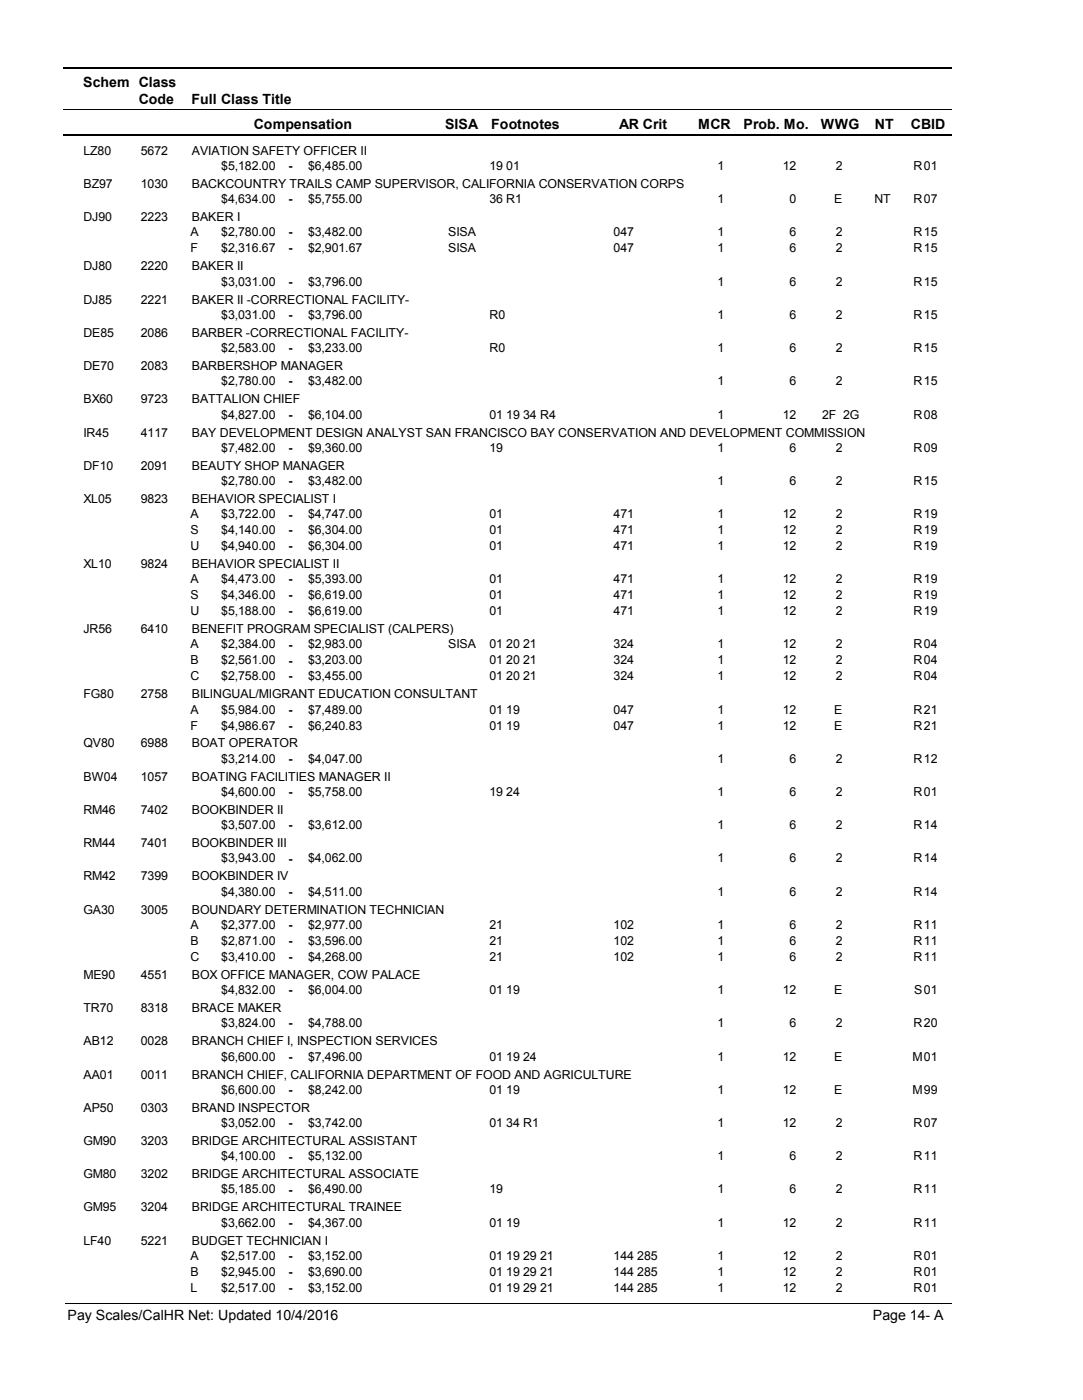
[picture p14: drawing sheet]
<svg xmlns="http://www.w3.org/2000/svg" width="216mm" height="279mm" viewBox="0 0 216 279" stroke-linecap="round" stroke-linejoin="round" font-family="sans-serif">
<defs><g id="words">
<g font-size="2.8">
<text x="16.6" y="17.3">Schem Class</text>
<text x="27.7" y="20.7">Code</text>
<text x="38.2" y="20.7">Full Class Title</text>
<text x="50.6" y="25.7">Compensation</text>
<text x="88.7" y="25.7">SISA</text>
<text x="98" y="25.7">Footnotes</text>
<text x="123.5" y="25.7">AR Crit</text>
<text x="139.2" y="25.7">MCR</text>
<text x="148.3" y="25.7">Prob. Mo.</text>
<text x="163.7" y="25.7">WWG</text>
<text x="174.5" y="25.7">NT</text>
<text x="181.6" y="25.7">CBID</text>
<text x="13.5" y="263.5">Pay Scales/CalHR Net: Updated 10/4/2016</text>
<text x="174.1" y="263.5">Page 14- A</text>
</g>
<g font-size="2.5">
<text x="16.6" y="30.8">LZ80</text>
<text x="28.1" y="30.8">5672</text>
<text x="38.2" y="30.8">AVIATION SAFETY OFFICER II</text>
<text x="44.1" y="33.9">$5,182.00</text>
<text x="57.5" y="33.9">-</text>
<text x="61.4" y="33.9">$6,485.00</text>
<text x="97.6" y="33.9">19 01</text>
<text x="143.1" y="33.9">1</text>
<text x="156.1" y="33.9">12</text>
<text x="166.6" y="33.9">2</text>
<text x="182.2" y="33.9">R</text>
<text x="184.2" y="33.9">01</text>
<text x="16.6" y="37.5">BZ97</text>
<text x="28.1" y="37.5">1030</text>
<text x="38.2" y="37.5">BACKCOUNTRY TRAILS CAMP SUPERVISOR, CALIFORNIA CONSERVATION CORPS</text>
<text x="44.1" y="40.6">$4,634.00</text>
<text x="57.5" y="40.6">-</text>
<text x="61.4" y="40.6">$5,755.00</text>
<text x="97.6" y="40.6">36 R1</text>
<text x="143.1" y="40.6">1</text>
<text x="157.5" y="40.6">0</text>
<text x="166.3" y="40.6">E</text>
<text x="174.4" y="40.6">NT</text>
<text x="182.2" y="40.6">R</text>
<text x="184.2" y="40.6">07</text>
<text x="16.6" y="44.1">DJ90</text>
<text x="28.1" y="44.1">2223</text>
<text x="38" y="47.2">A</text>
<text x="38.2" y="44.1">BAKER I</text>
<text x="44.1" y="47.2">$2,780.00</text>
<text x="57.5" y="47.2">-</text>
<text x="61.4" y="47.2">$3,482.00</text>
<text x="89.4" y="47.2">SISA</text>
<text x="122.4" y="47.2">047</text>
<text x="143.1" y="47.2">1</text>
<text x="157.5" y="47.2">6</text>
<text x="166.6" y="47.2">2</text>
<text x="182.2" y="47.2">R</text>
<text x="184.2" y="47.2">15</text>
<text x="16.6" y="53.9">DJ80</text>
<text x="28.1" y="53.9">2220</text>
<text x="38" y="50.3">F</text>
<text x="38.2" y="53.9">BAKER II</text>
<text x="44.1" y="50.3">$2,316.67</text>
<text x="57.5" y="50.4">-</text>
<text x="61.4" y="50.3">$2,901.67</text>
<text x="89.4" y="50.3">SISA</text>
<text x="122.4" y="50.3">047</text>
<text x="143.1" y="50.3">1</text>
<text x="157.5" y="50.3">6</text>
<text x="166.6" y="50.3">2</text>
<text x="182.2" y="50.3">R</text>
<text x="184.2" y="50.3">15</text>
<text x="44.1" y="57">$3,031.00</text>
<text x="57.5" y="57">-</text>
<text x="61.4" y="57">$3,796.00</text>
<text x="143.1" y="57">1</text>
<text x="157.5" y="57">6</text>
<text x="166.6" y="57">2</text>
<text x="182.2" y="57">R</text>
<text x="184.2" y="57">15</text>
<text x="16.6" y="60.6">DJ85</text>
<text x="28.1" y="60.6">2221</text>
<text x="38.2" y="60.6">BAKER II -CORRECTIONAL FACILITY-</text>
<text x="44.1" y="63.6">$3,031.00</text>
<text x="57.5" y="63.7">-</text>
<text x="61.4" y="63.6">$3,796.00</text>
<text x="97.6" y="63.6">R0</text>
<text x="143.1" y="63.6">1</text>
<text x="157.5" y="63.6">6</text>
<text x="166.6" y="63.6">2</text>
<text x="182.2" y="63.6">R</text>
<text x="184.2" y="63.6">15</text>
<text x="16.6" y="67.2">DE85</text>
<text x="28.1" y="67.2">2086</text>
<text x="38.2" y="67.2">BARBER -CORRECTIONAL FACILITY-</text>
<text x="44.1" y="70.2">$2,583.00</text>
<text x="57.5" y="70.3">-</text>
<text x="61.4" y="70.2">$3,233.00</text>
<text x="97.6" y="70.2">R0</text>
<text x="143.1" y="70.2">1</text>
<text x="157.5" y="70.2">6</text>
<text x="166.6" y="70.2">2</text>
<text x="182.2" y="70.2">R</text>
<text x="184.2" y="70.2">15</text>
<text x="16.6" y="73.8">DE70</text>
<text x="28.1" y="73.8">2083</text>
<text x="38.2" y="73.8">BARBERSHOP MANAGER</text>
<text x="44.1" y="76.9">$2,780.00</text>
<text x="57.5" y="76.9">-</text>
<text x="61.4" y="76.9">$3,482.00</text>
<text x="143.1" y="76.9">1</text>
<text x="157.5" y="76.9">6</text>
<text x="166.6" y="76.9">2</text>
<text x="182.2" y="76.9">R</text>
<text x="184.2" y="76.9">15</text>
<text x="16.6" y="80.5">BX60</text>
<text x="28.1" y="80.5">9723</text>
<text x="38.2" y="80.5">BATTALION CHIEF</text>
<text x="44.1" y="83.6">$4,827.00</text>
<text x="57.5" y="83.6">-</text>
<text x="61.4" y="83.6">$6,104.00</text>
<text x="97.6" y="83.6">01 19 34 R4</text>
<text x="143.1" y="83.6">1</text>
<text x="156.1" y="83.6">12</text>
<text x="163.9" y="83.6">2F 2G</text>
<text x="182.2" y="83.6">R</text>
<text x="184.2" y="83.6">08</text>
<text x="16.6" y="87.1">IR45</text>
<text x="28.1" y="87.1">4117</text>
<text x="38.2" y="87.1">BAY DEVELOPMENT DESIGN ANALYST SAN FRANCISCO BAY CONSERVATION AND DEVELOPMENT COMMISSION</text>
<text x="16.6" y="93.7">DF10</text>
<text x="28.1" y="93.7">2091</text>
<text x="38.2" y="93.7">BEAUTY SHOP MANAGER</text>
<text x="44.1" y="90.2">$7,482.00</text>
<text x="57.5" y="90.2">-</text>
<text x="61.4" y="90.2">$9,360.00</text>
<text x="97.6" y="90.2">19</text>
<text x="143.1" y="90.2">1</text>
<text x="157.5" y="90.2">6</text>
<text x="166.6" y="90.2">2</text>
<text x="182.2" y="90.2">R</text>
<text x="184.2" y="90.2">09</text>
<text x="16.6" y="100.4">XL05</text>
<text x="28.1" y="100.4">9823</text>
<text x="38.2" y="100.4">BEHAVIOR SPECIALIST I</text>
<text x="44.1" y="96.8">$2,780.00</text>
<text x="57.5" y="96.8">-</text>
<text x="61.4" y="96.8">$3,482.00</text>
<text x="143.1" y="96.8">1</text>
<text x="157.5" y="96.8">6</text>
<text x="166.6" y="96.8">2</text>
<text x="182.2" y="96.8">R</text>
<text x="184.2" y="96.8">15</text>
<text x="38" y="103.5">A</text>
<text x="38" y="106.6">S</text>
<text x="44.1" y="103.5">$3,722.00</text>
<text x="44.1" y="106.6">$4,140.00</text>
<text x="57.5" y="103.5">-</text>
<text x="57.5" y="106.7">-</text>
<text x="61.4" y="103.5">$4,747.00</text>
<text x="61.4" y="106.6">$6,304.00</text>
<text x="97.6" y="103.5">01</text>
<text x="97.6" y="106.6">01</text>
<text x="122.4" y="103.5">471</text>
<text x="122.4" y="106.6">471</text>
<text x="143.1" y="103.5">1</text>
<text x="143.1" y="106.6">1</text>
<text x="156.1" y="103.5">12</text>
<text x="156.1" y="106.6">12</text>
<text x="166.6" y="103.5">2</text>
<text x="166.6" y="106.6">2</text>
<text x="182.2" y="103.5">R</text>
<text x="182.2" y="106.6">R</text>
<text x="184.2" y="103.5">19</text>
<text x="184.2" y="106.6">19</text>
<text x="16.6" y="113.4">XL10</text>
<text x="28.1" y="113.4">9824</text>
<text x="38" y="109.8">U</text>
<text x="38.2" y="113.4">BEHAVIOR SPECIALIST II</text>
<text x="44.1" y="109.8">$4,940.00</text>
<text x="57.5" y="109.8">-</text>
<text x="61.4" y="109.8">$6,304.00</text>
<text x="97.6" y="109.8">01</text>
<text x="122.4" y="109.8">471</text>
<text x="143.1" y="109.8">1</text>
<text x="156.1" y="109.8">12</text>
<text x="166.6" y="109.8">2</text>
<text x="182.2" y="109.8">R</text>
<text x="184.2" y="109.8">19</text>
<text x="38" y="116.4">A</text>
<text x="38" y="119.6">S</text>
<text x="44.1" y="116.4">$4,473.00</text>
<text x="44.1" y="119.6">$4,346.00</text>
<text x="57.5" y="116.5">-</text>
<text x="57.5" y="119.6">-</text>
<text x="61.4" y="116.4">$5,393.00</text>
<text x="61.4" y="119.6">$6,619.00</text>
<text x="97.6" y="116.4">01</text>
<text x="97.6" y="119.6">01</text>
<text x="122.4" y="116.4">471</text>
<text x="122.4" y="119.6">471</text>
<text x="143.1" y="116.4">1</text>
<text x="143.1" y="119.6">1</text>
<text x="156.1" y="116.4">12</text>
<text x="156.1" y="119.6">12</text>
<text x="166.6" y="116.4">2</text>
<text x="166.6" y="119.6">2</text>
<text x="182.2" y="116.4">R</text>
<text x="182.2" y="119.6">R</text>
<text x="184.2" y="116.4">19</text>
<text x="184.2" y="119.6">19</text>
<text x="38" y="122.8">U</text>
<text x="44.1" y="122.8">$5,188.00</text>
<text x="57.5" y="122.8">-</text>
<text x="61.4" y="122.8">$6,619.00</text>
<text x="97.6" y="122.8">01</text>
<text x="122.4" y="122.8">471</text>
<text x="143.1" y="122.8">1</text>
<text x="156.1" y="122.8">12</text>
<text x="166.6" y="122.8">2</text>
<text x="182.2" y="122.8">R</text>
<text x="184.2" y="122.8">19</text>
<text x="16.6" y="126.4">JR56</text>
<text x="28.1" y="126.4">6410</text>
<text x="38" y="129.4">A</text>
<text x="38.2" y="126.4">BENEFIT PROGRAM SPECIALIST (CALPERS)</text>
<text x="44.1" y="129.4">$2,384.00</text>
<text x="57.5" y="129.5">-</text>
<text x="61.4" y="129.4">$2,983.00</text>
<text x="89.4" y="129.4">SISA</text>
<text x="97.6" y="129.4">01 20 21</text>
<text x="122.4" y="129.4">324</text>
<text x="143.1" y="129.4">1</text>
<text x="156.1" y="129.4">12</text>
<text x="166.6" y="129.4">2</text>
<text x="182.2" y="129.4">R</text>
<text x="184.2" y="129.4">04</text>
<text x="38" y="132.6">B</text>
<text x="38" y="135.8">C</text>
<text x="44.1" y="132.6">$2,561.00</text>
<text x="44.1" y="135.8">$2,758.00</text>
<text x="57.5" y="132.6">-</text>
<text x="57.5" y="135.8">-</text>
<text x="61.4" y="132.6">$3,203.00</text>
<text x="61.4" y="135.8">$3,455.00</text>
<text x="97.6" y="132.6">01 20 21</text>
<text x="97.6" y="135.8">01 20 21</text>
<text x="122.4" y="132.6">324</text>
<text x="122.4" y="135.8">324</text>
<text x="143.1" y="132.6">1</text>
<text x="143.1" y="135.8">1</text>
<text x="156.1" y="132.6">12</text>
<text x="156.1" y="135.8">12</text>
<text x="166.6" y="132.6">2</text>
<text x="166.6" y="135.8">2</text>
<text x="182.2" y="132.6">R</text>
<text x="182.2" y="135.8">R</text>
<text x="184.2" y="132.6">04</text>
<text x="184.2" y="135.8">04</text>
<text x="16.6" y="139.4">FG80</text>
<text x="28.1" y="139.4">2758</text>
<text x="38" y="142.4">A</text>
<text x="38.2" y="139.4">BILINGUAL/MIGRANT EDUCATION CONSULTANT</text>
<text x="44.1" y="142.4">$5,984.00</text>
<text x="57.5" y="142.5">-</text>
<text x="61.4" y="142.4">$7,489.00</text>
<text x="97.6" y="142.4">01 19</text>
<text x="122.4" y="142.4">047</text>
<text x="143.1" y="142.4">1</text>
<text x="156.1" y="142.4">12</text>
<text x="166.3" y="142.4">E</text>
<text x="182.2" y="142.4">R</text>
<text x="184.2" y="142.4">21</text>
<text x="16.6" y="149.2">QV80</text>
<text x="28.1" y="149.2">6988</text>
<text x="38" y="145.6">F</text>
<text x="38.2" y="149.2">BOAT OPERATOR</text>
<text x="44.1" y="145.6">$4,986.67</text>
<text x="57.5" y="145.6">-</text>
<text x="61.4" y="145.6">$6,240.83</text>
<text x="97.6" y="145.6">01 19</text>
<text x="122.4" y="145.6">047</text>
<text x="143.1" y="145.6">1</text>
<text x="156.1" y="145.6">12</text>
<text x="166.3" y="145.6">E</text>
<text x="182.2" y="145.6">R</text>
<text x="184.2" y="145.6">21</text>
<text x="16.6" y="155.8">BW04</text>
<text x="28.1" y="155.8">1057</text>
<text x="38.2" y="155.8">BOATING FACILITIES MANAGER II</text>
<text x="44.1" y="152.2">$3,214.00</text>
<text x="57.5" y="152.2">-</text>
<text x="61.4" y="152.2">$4,047.00</text>
<text x="143.1" y="152.2">1</text>
<text x="157.5" y="152.2">6</text>
<text x="166.6" y="152.2">2</text>
<text x="182.2" y="152.2">R</text>
<text x="184.2" y="152.2">12</text>
<text x="44.1" y="158.9">$4,600.00</text>
<text x="57.5" y="158.9">-</text>
<text x="61.4" y="158.9">$5,758.00</text>
<text x="97.6" y="158.9">19 24</text>
<text x="143.1" y="158.9">1</text>
<text x="157.5" y="158.9">6</text>
<text x="166.6" y="158.9">2</text>
<text x="182.2" y="158.9">R</text>
<text x="184.2" y="158.9">01</text>
<text x="16.6" y="162.4">RM46</text>
<text x="28.1" y="162.4">7402</text>
<text x="38.2" y="162.4">BOOKBINDER II</text>
<text x="44.1" y="165.5">$3,507.00</text>
<text x="57.5" y="165.5">-</text>
<text x="61.4" y="165.5">$3,612.00</text>
<text x="143.1" y="165.5">1</text>
<text x="157.5" y="165.5">6</text>
<text x="166.6" y="165.5">2</text>
<text x="182.2" y="165.5">R</text>
<text x="184.2" y="165.5">14</text>
<text x="16.6" y="169.1">RM44</text>
<text x="28.1" y="169.1">7401</text>
<text x="38.2" y="169.1">BOOKBINDER III</text>
<text x="44.1" y="172.1">$3,943.00</text>
<text x="57.5" y="172.2">-</text>
<text x="61.4" y="172.1">$4,062.00</text>
<text x="143.1" y="172.1">1</text>
<text x="157.5" y="172.1">6</text>
<text x="166.6" y="172.1">2</text>
<text x="182.2" y="172.1">R</text>
<text x="184.2" y="172.1">14</text>
<text x="16.6" y="175.7">RM42</text>
<text x="28.1" y="175.7">7399</text>
<text x="38.2" y="175.7">BOOKBINDER IV</text>
<text x="44.1" y="178.8">$4,380.00</text>
<text x="57.5" y="178.8">-</text>
<text x="61.4" y="178.8">$4,511.00</text>
<text x="143.1" y="178.8">1</text>
<text x="157.5" y="178.8">6</text>
<text x="166.6" y="178.8">2</text>
<text x="182.2" y="178.8">R</text>
<text x="184.2" y="178.8">14</text>
<text x="16.6" y="182.4">GA30</text>
<text x="28.1" y="182.4">3005</text>
<text x="38" y="185.4">A</text>
<text x="38.2" y="182.4">BOUNDARY DETERMINATION TECHNICIAN</text>
<text x="44.1" y="185.4">$2,377.00</text>
<text x="57.5" y="185.5">-</text>
<text x="61.4" y="185.4">$2,977.00</text>
<text x="97.6" y="185.4">21</text>
<text x="122.4" y="185.4">102</text>
<text x="143.1" y="185.4">1</text>
<text x="157.5" y="185.4">6</text>
<text x="166.6" y="185.4">2</text>
<text x="182.2" y="185.4">R</text>
<text x="184.2" y="185.4">11</text>
<text x="38" y="188.6">B</text>
<text x="38" y="191.8">C</text>
<text x="44.1" y="188.6">$2,871.00</text>
<text x="44.1" y="191.8">$3,410.00</text>
<text x="57.5" y="188.6">-</text>
<text x="57.5" y="191.8">-</text>
<text x="61.4" y="188.6">$3,596.00</text>
<text x="61.4" y="191.8">$4,268.00</text>
<text x="97.6" y="188.6">21</text>
<text x="97.6" y="191.8">21</text>
<text x="122.4" y="188.6">102</text>
<text x="122.4" y="191.8">102</text>
<text x="143.1" y="188.6">1</text>
<text x="143.1" y="191.8">1</text>
<text x="157.5" y="188.6">6</text>
<text x="157.5" y="191.8">6</text>
<text x="166.6" y="188.6">2</text>
<text x="166.6" y="191.8">2</text>
<text x="182.2" y="188.6">R</text>
<text x="182.2" y="191.8">R</text>
<text x="184.2" y="188.6">11</text>
<text x="184.2" y="191.8">11</text>
<text x="16.6" y="195.4">ME90</text>
<text x="28.1" y="195.4">4551</text>
<text x="38.2" y="195.4">BOX OFFICE MANAGER, COW PALACE</text>
<text x="16.6" y="202">TR70</text>
<text x="28.1" y="202">8318</text>
<text x="38.2" y="202">BRACE MAKER</text>
<text x="44.1" y="198.4">$4,832.00</text>
<text x="57.5" y="198.4">-</text>
<text x="61.4" y="198.4">$6,004.00</text>
<text x="97.6" y="198.4">01 19</text>
<text x="143.1" y="198.4">1</text>
<text x="156.1" y="198.4">12</text>
<text x="166.3" y="198.4">E</text>
<text x="182.3" y="198.4">S</text>
<text x="184.2" y="198.4">01</text>
<text x="16.6" y="208.6">AB12</text>
<text x="28.1" y="208.6">0028</text>
<text x="38.2" y="208.6">BRANCH CHIEF I, INSPECTION SERVICES</text>
<text x="44.1" y="205">$3,824.00</text>
<text x="57.5" y="205.1">-</text>
<text x="61.4" y="205">$4,788.00</text>
<text x="143.1" y="205">1</text>
<text x="157.5" y="205">6</text>
<text x="166.6" y="205">2</text>
<text x="182.2" y="205">R</text>
<text x="184.2" y="205">20</text>
<text x="16.6" y="215.3">AA01</text>
<text x="28.1" y="215.3">0011</text>
<text x="38.2" y="215.3">BRANCH CHIEF, CALIFORNIA DEPARTMENT OF FOOD AND AGRICULTURE</text>
<text x="44.1" y="211.7">$6,600.00</text>
<text x="57.5" y="211.7">-</text>
<text x="61.4" y="211.7">$7,496.00</text>
<text x="97.6" y="211.7">01 19 24</text>
<text x="143.1" y="211.7">1</text>
<text x="156.1" y="211.7">12</text>
<text x="166.3" y="211.7">E</text>
<text x="181.9" y="211.7">M</text>
<text x="184.2" y="211.7">01</text>
<text x="16.6" y="221.9">AP50</text>
<text x="28.1" y="221.9">0303</text>
<text x="38.2" y="221.9">BRAND INSPECTOR</text>
<text x="44.1" y="218.3">$6,600.00</text>
<text x="57.5" y="218.3">-</text>
<text x="61.4" y="218.3">$8,242.00</text>
<text x="97.6" y="218.3">01 19</text>
<text x="143.1" y="218.3">1</text>
<text x="156.1" y="218.3">12</text>
<text x="166.3" y="218.3">E</text>
<text x="181.9" y="218.3">M</text>
<text x="184.2" y="218.3">99</text>
<text x="44.1" y="224.9">$3,052.00</text>
<text x="57.5" y="225">-</text>
<text x="61.4" y="224.9">$3,742.00</text>
<text x="97.6" y="224.9">01 34 R1</text>
<text x="143.1" y="224.9">1</text>
<text x="156.1" y="224.9">12</text>
<text x="166.6" y="224.9">2</text>
<text x="182.2" y="224.9">R</text>
<text x="184.2" y="224.9">07</text>
<text x="16.6" y="228.5">GM90</text>
<text x="28.1" y="228.5">3203</text>
<text x="38.2" y="228.5">BRIDGE ARCHITECTURAL ASSISTANT</text>
<text x="44.1" y="231.6">$4,100.00</text>
<text x="57.5" y="231.6">-</text>
<text x="61.4" y="231.6">$5,132.00</text>
<text x="143.1" y="231.6">1</text>
<text x="157.5" y="231.6">6</text>
<text x="166.6" y="231.6">2</text>
<text x="182.2" y="231.6">R</text>
<text x="184.2" y="231.6">11</text>
<text x="16.6" y="235.2">GM80</text>
<text x="28.1" y="235.2">3202</text>
<text x="38.2" y="235.2">BRIDGE ARCHITECTURAL ASSOCIATE</text>
<text x="44.1" y="238.2">$5,185.00</text>
<text x="57.5" y="238.2">-</text>
<text x="61.4" y="238.2">$6,490.00</text>
<text x="97.6" y="238.2">19</text>
<text x="143.1" y="238.2">1</text>
<text x="157.5" y="238.2">6</text>
<text x="166.6" y="238.2">2</text>
<text x="182.2" y="238.2">R</text>
<text x="184.2" y="238.2">11</text>
<text x="16.6" y="241.8">GM95</text>
<text x="28.1" y="241.8">3204</text>
<text x="38.2" y="241.8">BRIDGE ARCHITECTURAL TRAINEE</text>
<text x="44.1" y="244.8">$3,662.00</text>
<text x="57.5" y="244.9">-</text>
<text x="61.4" y="244.8">$4,367.00</text>
<text x="97.6" y="244.8">01 19</text>
<text x="143.1" y="244.8">1</text>
<text x="156.1" y="244.8">12</text>
<text x="166.6" y="244.8">2</text>
<text x="182.2" y="244.8">R</text>
<text x="184.2" y="244.8">11</text>
<text x="16.6" y="248.4">LF40</text>
<text x="28.1" y="248.4">5221</text>
<text x="38" y="251.5">A</text>
<text x="38.2" y="248.4">BUDGET TECHNICIAN I</text>
<text x="44.1" y="251.5">$2,517.00</text>
<text x="57.5" y="251.5">-</text>
<text x="61.4" y="251.5">$3,152.00</text>
<text x="97.6" y="251.5">01 19 29 21</text>
<text x="122.4" y="251.5">144 285</text>
<text x="143.1" y="251.5">1</text>
<text x="156.1" y="251.5">12</text>
<text x="166.6" y="251.5">2</text>
<text x="182.2" y="251.5">R</text>
<text x="184.2" y="251.5">01</text>
<text x="38" y="254.7">B</text>
<text x="38" y="257.9">L</text>
<text x="44.1" y="254.7">$2,945.00</text>
<text x="44.1" y="257.9">$2,517.00</text>
<text x="57.5" y="254.7">-</text>
<text x="57.5" y="257.9">-</text>
<text x="61.4" y="254.7">$3,690.00</text>
<text x="61.4" y="257.9">$3,152.00</text>
<text x="97.6" y="254.7">01 19 29 21</text>
<text x="97.6" y="257.9">01 19 29 21</text>
<text x="122.4" y="254.7">144 285</text>
<text x="122.4" y="257.9">144 285</text>
<text x="143.1" y="254.7">1</text>
<text x="143.1" y="257.9">1</text>
<text x="156.1" y="254.7">12</text>
<text x="156.1" y="257.9">12</text>
<text x="166.6" y="254.7">2</text>
<text x="166.6" y="257.9">2</text>
<text x="182.2" y="254.7">R</text>
<text x="182.2" y="257.9">R</text>
<text x="184.2" y="254.7">01</text>
<text x="184.2" y="257.9">01</text>
</g>
</g></defs>
<path d="M12.7 13.5h177.1" fill="none" stroke="#000" stroke-width=".36"/>
<path d="M12.7 21.9h177.1" fill="none" stroke="#000" stroke-width=".2"/>
<path d="M12.7 27h177.1" fill="none" stroke="#000" stroke-width=".35"/>
<g fill="#fff">
<path d="M40.4 31.3h16.2v3h-16.2z" fill-rule="evenodd"/>
<path d="M183.9 31.3h4.1v3h-4.1z" fill-rule="evenodd"/>
<path d="M40.4 37.9h16.2v3h-16.2z" fill-rule="evenodd"/>
<path d="M183.9 37.9h4.1v3h-4.1z" fill-rule="evenodd"/>
<path d="M40.4 44.6h16.2v2.9h-16.2z" fill-rule="evenodd"/>
<path d="M183.9 44.6h4.1v2.9h-4.1z" fill-rule="evenodd"/>
<path d="M40.4 47.7h16.2v3h-16.2z" fill-rule="evenodd"/>
<path d="M183.9 47.7h4.1v3h-4.1z" fill-rule="evenodd"/>
<path d="M40.4 54.4h16.2v3h-16.2z" fill-rule="evenodd"/>
<path d="M183.9 54.4h4.1v3h-4.1z" fill-rule="evenodd"/>
<path d="M40.4 61h16.2v3h-16.2z" fill-rule="evenodd"/>
<path d="M183.9 61h4.1v3h-4.1z" fill-rule="evenodd"/>
<path d="M40.4 67.6h16.2v3h-16.2z" fill-rule="evenodd"/>
<path d="M183.9 67.6h4.1v3h-4.1z" fill-rule="evenodd"/>
<path d="M40.4 74.3h16.2v3h-16.2z" fill-rule="evenodd"/>
<path d="M183.9 74.3h4.1v3h-4.1z" fill-rule="evenodd"/>
<path d="M40.4 80.9h16.2v3h-16.2z" fill-rule="evenodd"/>
<path d="M183.9 80.9h4.1v3h-4.1z" fill-rule="evenodd"/>
<path d="M40.4 87.5h16.2v3h-16.2z" fill-rule="evenodd"/>
<path d="M183.9 87.5h4.1v3h-4.1z" fill-rule="evenodd"/>
<path d="M40.4 94.2h16.2v3h-16.2z" fill-rule="evenodd"/>
<path d="M183.9 94.2h4.1v3h-4.1z" fill-rule="evenodd"/>
<path d="M40.4 100.8h16.2v3h-16.2z" fill-rule="evenodd"/>
<path d="M183.9 100.8h4.1v3h-4.1z" fill-rule="evenodd"/>
<path d="M40.4 104h16.2v3h-16.2z" fill-rule="evenodd"/>
<path d="M183.9 104h4.1v3h-4.1z" fill-rule="evenodd"/>
<path d="M40.4 107.2h16.2v3h-16.2z" fill-rule="evenodd"/>
<path d="M183.9 107.2h4.1v3h-4.1z" fill-rule="evenodd"/>
<path d="M40.4 113.8h16.2v3h-16.2z" fill-rule="evenodd"/>
<path d="M183.9 113.8h4.1v3h-4.1z" fill-rule="evenodd"/>
<path d="M40.4 117h16.2v3h-16.2z" fill-rule="evenodd"/>
<path d="M183.9 117h4.1v3h-4.1z" fill-rule="evenodd"/>
<path d="M40.4 120.2h16.2v2.9h-16.2z" fill-rule="evenodd"/>
<path d="M183.9 120.2h4.1v2.9h-4.1z" fill-rule="evenodd"/>
<path d="M40.4 126.8h16.2v3h-16.2z" fill-rule="evenodd"/>
<path d="M183.9 126.8h4.1v3h-4.1z" fill-rule="evenodd"/>
<path d="M40.4 130h16.2v3h-16.2z" fill-rule="evenodd"/>
<path d="M183.9 130h4.1v3h-4.1z" fill-rule="evenodd"/>
<path d="M40.4 133.2h16.2v3h-16.2z" fill-rule="evenodd"/>
<path d="M183.9 133.2h4.1v3h-4.1z" fill-rule="evenodd"/>
<path d="M40.4 139.8h16.2v3h-16.2z" fill-rule="evenodd"/>
<path d="M183.9 139.8h4.1v3h-4.1z" fill-rule="evenodd"/>
<path d="M40.4 143h16.2v3h-16.2z" fill-rule="evenodd"/>
<path d="M183.9 143h4.1v3h-4.1z" fill-rule="evenodd"/>
<path d="M40.4 149.6h16.2v3h-16.2z" fill-rule="evenodd"/>
<path d="M183.9 149.6h4.1v3h-4.1z" fill-rule="evenodd"/>
<path d="M40.4 156.2h16.2v3h-16.2z" fill-rule="evenodd"/>
<path d="M183.9 156.2h4.1v3h-4.1z" fill-rule="evenodd"/>
<path d="M40.4 162.9h16.2v3h-16.2z" fill-rule="evenodd"/>
<path d="M183.9 162.9h4.1v3h-4.1z" fill-rule="evenodd"/>
<path d="M40.4 169.5h16.2v3h-16.2z" fill-rule="evenodd"/>
<path d="M183.9 169.5h4.1v3h-4.1z" fill-rule="evenodd"/>
<path d="M40.4 176.2h16.2v2.9h-16.2z" fill-rule="evenodd"/>
<path d="M183.9 176.2h4.1v2.9h-4.1z" fill-rule="evenodd"/>
<path d="M40.4 182.8h16.2v3h-16.2z" fill-rule="evenodd"/>
<path d="M183.9 182.8h4.1v3h-4.1z" fill-rule="evenodd"/>
<path d="M40.4 186h16.2v3h-16.2z" fill-rule="evenodd"/>
<path d="M183.9 186h4.1v3h-4.1z" fill-rule="evenodd"/>
<path d="M40.4 189.2h16.2v2.9h-16.2z" fill-rule="evenodd"/>
<path d="M183.9 189.2h4.1v2.9h-4.1z" fill-rule="evenodd"/>
<path d="M40.4 195.8h16.2v3h-16.2z" fill-rule="evenodd"/>
<path d="M183.9 195.8h4.1v3h-4.1z" fill-rule="evenodd"/>
<path d="M40.4 202.4h16.2v3h-16.2z" fill-rule="evenodd"/>
<path d="M183.9 202.4h4.1v3h-4.1z" fill-rule="evenodd"/>
<path d="M40.4 209.1h16.2v3h-16.2z" fill-rule="evenodd"/>
<path d="M183.9 209.1h4.1v3h-4.1z" fill-rule="evenodd"/>
<path d="M40.4 215.7h16.2v3h-16.2z" fill-rule="evenodd"/>
<path d="M183.9 215.7h4.1v3h-4.1z" fill-rule="evenodd"/>
<path d="M40.4 222.3h16.2v3h-16.2z" fill-rule="evenodd"/>
<path d="M183.9 222.3h4.1v3h-4.1z" fill-rule="evenodd"/>
<path d="M40.4 229h16.2v3h-16.2z" fill-rule="evenodd"/>
<path d="M183.9 229h4.1v3h-4.1z" fill-rule="evenodd"/>
<path d="M40.4 235.6h16.2v3h-16.2z" fill-rule="evenodd"/>
<path d="M183.9 235.6h4.1v3h-4.1z" fill-rule="evenodd"/>
<path d="M40.4 242.2h16.2v3h-16.2z" fill-rule="evenodd"/>
<path d="M183.9 242.2h4.1v3h-4.1z" fill-rule="evenodd"/>
<path d="M40.4 248.9h16.2v3h-16.2z" fill-rule="evenodd"/>
<path d="M183.9 248.9h4.1v3h-4.1z" fill-rule="evenodd"/>
<path d="M40.4 252.1h16.2v2.9h-16.2z" fill-rule="evenodd"/>
<path d="M183.9 252.1h4.1v2.9h-4.1z" fill-rule="evenodd"/>
<path d="M40.4 255.2h16.2v3h-16.2z" fill-rule="evenodd"/>
<path d="M183.9 255.2h4.1v3h-4.1z" fill-rule="evenodd"/>
</g>
<path d="M13.1 260.1h176.7" fill="none" stroke="#000" stroke-width=".2"/>
<use href="#words"/>
</svg>
